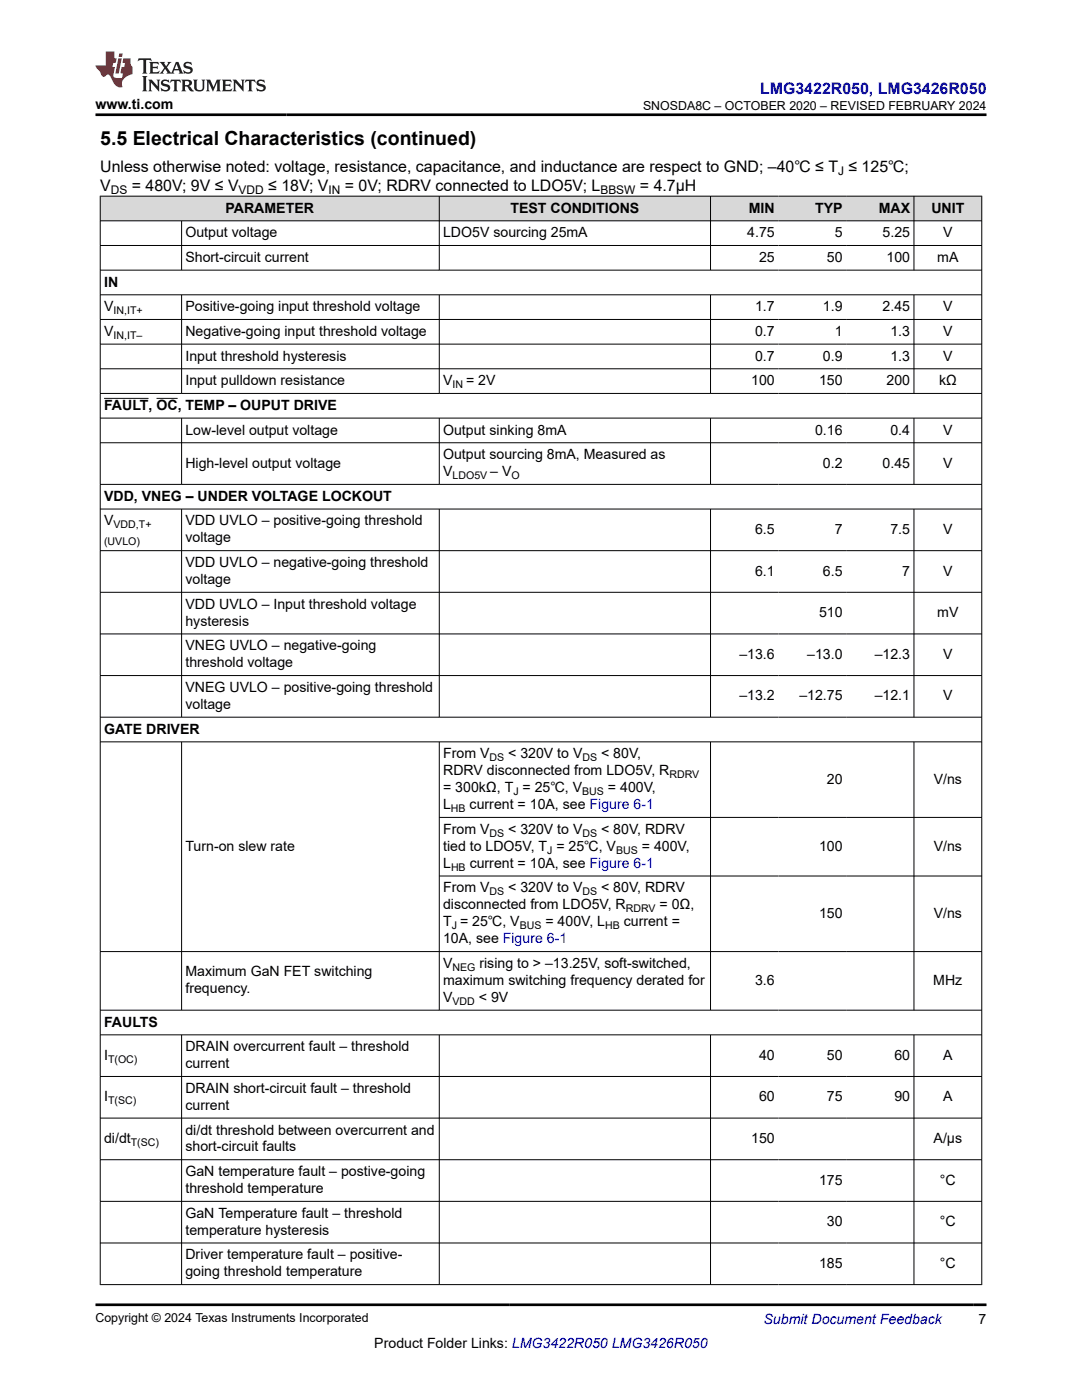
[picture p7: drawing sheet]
<svg xmlns="http://www.w3.org/2000/svg" width="216mm" height="279mm" viewBox="0 0 216 279" stroke-linecap="round" stroke-linejoin="round" font-family="sans-serif">
<defs><g id="words">
<text font-size="3.9" x="20" y="28.8">5.5 Electrical Characteristics (continued)</text>
<text font-size="3.2" fill="#00f" x="151.7" y="18.7">LMG3422R050, LMG3426R050</text>
<g font-size="3.2">
<text x="20" y="34.3">Unless otherwise noted: voltage, resistance, capacitance, and inductance are respect to GND; –40℃ ≤ T ≤ 125℃;</text>
<text x="20" y="38.1">V</text>
<text x="26.3" y="38.1">= 480V; 9V ≤ V</text>
<text x="53.5" y="38.1">≤ 18V; V</text>
<text x="68.8" y="38.1">= 0V; RDRV connected to LDO5V; L</text>
<text x="127.7" y="38.1">= 4.7µH</text>
</g>
<g font-size="2.8">
<text x="19.1" y="21.8">www.ti.com</text>
<text x="37" y="47.3">Output voltage</text>
<text x="45" y="42.4">PARAMETER</text>
<text x="88.4" y="47.3">LDO5V sourcing 25mA</text>
<text x="101.9" y="42.4">TEST CONDITIONS</text>
<text x="149.1" y="47.3">4.75</text>
<text x="149.4" y="42.4">MIN</text>
<text x="162.6" y="42.4">TYP</text>
<text x="166.6" y="47.3">5</text>
<text x="175.3" y="42.4">MAX</text>
<text x="176.1" y="47.3">5.25</text>
<text x="185.8" y="42.4">UNIT</text>
<text x="188.2" y="47.3">V</text>
<text x="37" y="52.3">Short-circuit current</text>
<text x="151.5" y="52.3">25</text>
<text x="165" y="52.3">50</text>
<text x="176.9" y="52.3">100</text>
<text x="187" y="52.3">mA</text>
<text x="20.8" y="57.2">IN</text>
<text x="20.8" y="62.1">V</text>
<text x="37" y="62.1">Positive-going input threshold voltage</text>
<text x="150.7" y="62.1">1.7</text>
<text x="164.2" y="62.1">1.9</text>
<text x="176.1" y="62.1">2.45</text>
<text x="188.2" y="62.1">V</text>
<text x="20.8" y="67">V</text>
<text x="37" y="67">Negative-going input threshold voltage</text>
<text x="37" y="72">Input threshold hysteresis</text>
<text x="150.7" y="67">0.7</text>
<text x="150.7" y="72">0.7</text>
<text x="164.2" y="72">0.9</text>
<text x="166.6" y="67">1</text>
<text x="177.7" y="67">1.3</text>
<text x="177.7" y="72">1.3</text>
<text x="188.2" y="67">V</text>
<text x="188.2" y="72">V</text>
<text x="37" y="76.9">Input pulldown resistance</text>
<text x="88.4" y="76.9">V</text>
<text x="93" y="76.9">= 2V</text>
<text x="149.9" y="76.9">100</text>
<text x="163.4" y="76.9">150</text>
<text x="176.9" y="76.9">200</text>
<text x="187.4" y="76.9">kΩ</text>
<text x="20.8" y="81.8">FAULT, OC, TEMP – OUPUT DRIVE</text>
<text x="37" y="86.7">Low-level output voltage</text>
<text x="88.4" y="86.7">Output sinking 8mA</text>
<text x="162.6" y="86.7">0.16</text>
<text x="177.7" y="86.7">0.4</text>
<text x="188.2" y="86.7">V</text>
<text x="37" y="93.3">High-level output voltage</text>
<text x="88.4" y="91.6">Output sourcing 8mA, Measured as</text>
<text x="88.4" y="95">V</text>
<text x="97.8" y="95">– V</text>
<text x="164.2" y="93.3">0.2</text>
<text x="176.1" y="93.3">0.45</text>
<text x="188.2" y="93.3">V</text>
<text x="20.8" y="99.9">VDD, VNEG – UNDER VOLTAGE LOCKOUT</text>
<text x="20.8" y="104.9">V</text>
<text x="37" y="104.9">VDD UVLO – positive-going threshold</text>
<text x="150.7" y="106.6">6.5</text>
<text x="166.6" y="106.6">7</text>
<text x="177.7" y="106.6">7.5</text>
<text x="188.2" y="106.6">V</text>
<text x="37" y="108.3">voltage</text>
<text x="37" y="113.2">VDD UVLO – negative-going threshold</text>
<text x="37" y="116.6">voltage</text>
<text x="150.7" y="114.9">6.1</text>
<text x="164.2" y="114.9">6.5</text>
<text x="180" y="114.9">7</text>
<text x="188.2" y="114.9">V</text>
<text x="37" y="121.5">VDD UVLO – Input threshold voltage</text>
<text x="37" y="124.9">hysteresis</text>
<text x="163.4" y="123.2">510</text>
<text x="187" y="123.2">mV</text>
<text x="37" y="129.8">VNEG UVLO – negative-going</text>
<text x="147.5" y="131.5">–13.6</text>
<text x="161.1" y="131.5">–13.0</text>
<text x="174.5" y="131.5">–12.3</text>
<text x="188.2" y="131.5">V</text>
<text x="37" y="133.2">threshold voltage</text>
<text x="37" y="138.1">VNEG UVLO – positive-going threshold</text>
<text x="37" y="141.5">voltage</text>
<text x="147.5" y="139.8">–13.2</text>
<text x="159.5" y="139.8">–12.75</text>
<text x="174.5" y="139.8">–12.1</text>
<text x="188.2" y="139.8">V</text>
<text x="20.8" y="146.4">GATE DRIVER</text>
<text x="88.4" y="151.3">From V</text>
<text x="88.4" y="154.7">RDRV disconnected from LDO5V, R</text>
<text x="101.4" y="151.3">&lt; 320V to V</text>
<text x="119.9" y="151.3">&lt; 80V,</text>
<text x="88.4" y="158.1">= 300kΩ, T = 25℃, V</text>
<text x="88.4" y="161.5">L</text>
<text x="93.7" y="161.5">current = 10A, see Figure 6-1</text>
<text x="121.3" y="158.1">= 400V,</text>
<text x="165" y="156.4">20</text>
<text x="186.3" y="156.4">V/ns</text>
<text x="88.4" y="166.4">From V</text>
<text x="101.4" y="166.4">&lt; 320V to V</text>
<text x="119.9" y="166.4">&lt; 80V, RDRV</text>
<text x="37" y="169.8">Turn-on slew rate</text>
<text x="88.4" y="169.8">tied to LDO5V, T = 25℃, V</text>
<text x="88.4" y="173.2">L</text>
<text x="93.7" y="173.2">current = 10A, see Figure 6-1</text>
<text x="128.1" y="169.8">= 400V,</text>
<text x="163.4" y="169.8">100</text>
<text x="186.3" y="169.8">V/ns</text>
<text x="88.4" y="178.1">From V</text>
<text x="101.4" y="178.1">&lt; 320V to V</text>
<text x="119.9" y="178.1">&lt; 80V, RDRV</text>
<text x="88.4" y="181.5">disconnected from LDO5V, R</text>
<text x="88.4" y="184.9">T = 25℃, V</text>
<text x="108.8" y="184.9">= 400V, L</text>
<text x="124.5" y="184.9">current =</text>
<text x="131.6" y="181.5">= 0Ω,</text>
<text x="163.4" y="183.2">150</text>
<text x="186.3" y="183.2">V/ns</text>
<text x="88.4" y="188.3">10A, see Figure 6-1</text>
<text x="37" y="194.9">Maximum GaN FET switching</text>
<text x="88.4" y="193.2">V</text>
<text x="88.4" y="196.6">maximum switching frequency derated for</text>
<text x="95.7" y="193.2">rising to &gt; –13.25V, soft-switched,</text>
<text x="150.7" y="196.6">3.6</text>
<text x="186.2" y="196.6">MHz</text>
<text x="37" y="198.3">frequency.</text>
<text x="88.4" y="200">V</text>
<text x="95.6" y="200">&lt; 9V</text>
<text x="20.8" y="204.9">FAULTS</text>
<text x="37" y="209.8">DRAIN overcurrent fault – threshold</text>
<text x="20.8" y="211.5">I</text>
<text x="37" y="213.2">current</text>
<text x="151.5" y="211.5">40</text>
<text x="165" y="211.5">50</text>
<text x="178.5" y="211.5">60</text>
<text x="188.2" y="211.5">A</text>
<text x="20.8" y="219.8">I</text>
<text x="37" y="218.1">DRAIN short-circuit fault – threshold</text>
<text x="37" y="221.5">current</text>
<text x="151.5" y="219.8">60</text>
<text x="165" y="219.8">75</text>
<text x="178.5" y="219.8">90</text>
<text x="188.2" y="219.8">A</text>
<text x="37" y="226.4">di/dt threshold between overcurrent and</text>
<text x="20.8" y="228.1">di/dt</text>
<text x="37" y="229.8">short-circuit faults</text>
<text x="149.9" y="228.1">150</text>
<text x="186.3" y="228.1">A/µs</text>
<text x="37" y="234.7">GaN temperature fault – postive-going</text>
<text x="37" y="238.1">threshold temperature</text>
<text x="163.4" y="236.4">175</text>
<text x="187.6" y="236.4">°C</text>
<text x="37" y="243">GaN Temperature fault – threshold</text>
<text x="165" y="244.7">30</text>
<text x="187.6" y="244.7">°C</text>
<text x="37" y="246.4">temperature hysteresis</text>
<text x="37" y="251.3">Driver temperature fault – positive-</text>
<text x="37" y="254.7">going threshold temperature</text>
<text x="163.4" y="253">185</text>
<text x="187.6" y="253">°C</text>
<text x="74.7" y="269">Product Folder Links: LMG3422R050 LMG3426R050</text>
<text x="195.3" y="264.2">7</text>
</g>
<text font-size="2.8" fill="#00f" x="152.4" y="264.2">Submit Document Feedback</text>
<g font-size="2.5">
<text x="128.3" y="21.9">SNOSDA8C – OCTOBER 2020 – REVISED FEBRUARY 2024</text>
<text x="19.1" y="263.9">Copyright © 2024 Texas Instruments Incorporated</text>
</g>
<g font-size="2.4">
<text x="167.2" y="34.9">J</text>
<text x="22.1" y="38.7">DS</text>
<text x="47.6" y="38.7">VDD</text>
<text x="65.6" y="38.7">IN</text>
<text x="119.8" y="38.7">BBSW</text>
</g>
<g font-size="2.1">
<text x="22.6" y="62.7">IN,IT+</text>
<text x="22.6" y="67.6">IN,IT–</text>
<text x="90.3" y="77.4">IN</text>
<text x="90.3" y="95.6">LDO5V</text>
<text x="102.1" y="95.6">O</text>
<text x="22.6" y="105.4">VDD,T+</text>
<text x="20.8" y="108.8">(UVLO)</text>
<text x="97.7" y="151.9">DS</text>
<text x="116.2" y="151.9">DS</text>
<text x="133.6" y="155.3">RDRV</text>
<text x="102.4" y="158.7">J</text>
<text x="116.2" y="158.7">BUS</text>
<text x="90" y="162.1">HB</text>
<text x="97.7" y="167">DS</text>
<text x="116.2" y="167">DS</text>
<text x="90" y="173.7">HB</text>
<text x="109.2" y="170.4">J</text>
<text x="122.9" y="170.4">BUS</text>
<text x="97.7" y="178.7">DS</text>
<text x="116.2" y="178.7">DS</text>
<text x="90.1" y="185.4">J</text>
<text x="103.7" y="185.4">BUS</text>
<text x="120.7" y="185.4">HB</text>
<text x="124.9" y="182.1">RDRV</text>
<text x="90.3" y="193.7">NEG</text>
<text x="90.3" y="200.5">VDD</text>
<text x="21.6" y="212.1">T(OC)</text>
<text x="21.6" y="220.4">T(SC)</text>
<text x="26.1" y="228.7">T(SC)</text>
</g>
</g></defs>
<g fill="#d8d8d8">
<path d="M20 39.1h175.9v5h-175.9z" fill-rule="evenodd"/>
<path d="M20.1 39.2h67.5v4.8h-67.5z" fill-rule="evenodd"/>
<path d="M87.7 39.2h54v4.8h-54z" fill-rule="evenodd"/>
<path d="M141.8 39.2h13.5v4.8h-13.5z" fill-rule="evenodd"/>
<path d="M155.3 39.2h13.5v4.8h-13.5z" fill-rule="evenodd"/>
<path d="M168.8 39.2h13.5v4.8h-13.5z" fill-rule="evenodd"/>
<path d="M182.4 39.2h13.4v4.8h-13.4z" fill-rule="evenodd"/>
</g>
<g fill="none" stroke="#000" stroke-width=".2">
<path d="M19.9 39.1h176.1M20 39.1v217.3M87.7 39.1v14.9M141.8 39.1v14.9M182.4 39.1v14.9M195.9 39.1v217.3M19.9 44.1h176.1M19.9 49h176.1M19.9 53.9h176.1M19.9 58.8h176.1M36.2 44.1v9.9M36.2 58.8v19.8"/>
<path d="M87.7 58.8v19.8M141.8 58.8v19.8M182.4 58.8v19.8M19.9 63.8h176.1M19.9 68.7h176.1M19.9 73.6h176.1M19.9 78.5h176.1M20.8 79.5h8.9M31.2 79.5h4.3M19.9 83.4h176.1M19.9 88.4h176.1M19.9 96.7h176.1"/>
<path d="M36.2 83.4v13.3M87.7 83.4v13.3M141.8 83.4v13.3M182.4 83.4v13.3M19.9 101.6h176.1M19.9 109.9h176.1M19.9 118.2h176.1M36.2 101.6v41.6M87.7 101.6v41.6M141.8 101.6v41.6M182.4 101.6v41.6M19.9 126.5h176.1"/>
<path d="M19.9 134.8h176.1M19.9 143.1h176.1M19.9 148.1h176.1M36.2 148.1v53.6M87.7 148.1v53.6M141.8 148.1v53.6M182.4 148.1v53.6M87.7 163.1h108.3M87.7 174.8h108.3M19.9 189.9h176.1M19.9 201.6h176.1M19.9 206.5h176.1"/>
<path d="M19.9 214.8h176.1M36.2 206.5v49.9M87.7 206.5v49.9M141.8 206.5v49.9M182.4 206.5v49.9M19.9 223.1h176.1M19.9 231.4h176.1M19.9 239.8h176.1M19.9 248.1h176.1M19.9 256.4h176.1"/>
</g>
<path d="M27.7 11.6l-.2 .6 .5-.2h.6v.1v2.2l-.2 .4h1l-.2-.4v-2.2v-.1h.5l.5 .2-.1-.6zM29.8 12.4l.2 .3v1.6l-.2 .4h1.9l.1-.6a1.08 1.08 0 0 1-1.3 .2v-.7h.6l.4 .2v-.7l-.4 .2h-.6v-.5l.2-.2a1 1 0 0 1 1 .3l-.1-.5zM31.8 12.4l1 1.1-1 1.2h.9l-.2-.2 .4-.8 .5 .8-.2 .2h1.6l-.2-.2 .1-.5h1l.1 .5-.1 .2h.9l-.2-.4-.8-1.9h-.5l-1 2.1-.8-1.1 .9-1h-.8l.2 .2-.5 .6-.3-.6 .1-.2zM35.2 12.8l.4 1h-.8zM36.8 12.5a.65 .65 0 0 0-.2 .7 .65 .65 0 0 0 .6 .5l.7 .1 .1 .3a.79 .79 0 0 1-.7 .4 .79 .79 0 0 1-.7-.5l.1 .7 .2-.1a.93 .93 0 0 0 1.1 0 .93 .93 0 0 0 .4-.9 1.46 1.46 0 0 0-1.2-.6l-.1-.3a1.09 1.09 0 0 1 1.2 .2l-.2-.6-.1 .1-.6-.2zM28.4 15.2l.2 .4v2.2l-.2 .4h1l-.2-.4v-2.2l.2-.4zM29.6 15.9l.2 .4v1.5l-.2 .4h.8l-.3-.4v-1.3l1.7 1.8v-2l.2-.4h-.8l.2 .2 .1 1.1-1.2-1.3zM32.3 16a.65 .65 0 0 0-.2 .8 .65 .65 0 0 0 .7 .4l.6 .2 .1 .2a.79 .79 0 0 1-.7 .4 .79 .79 0 0 1-.7-.5l.1 .7 .2-.1a.93 .93 0 0 0 1.1 .1 .93 .93 0 0 0 .4-1 1.46 1.46 0 0 0-1.2-.5l-.1-.4a1.09 1.09 0 0 1 1.2 .2l-.2-.6-.1 .1-.6-.1zM34.1 15.9l-.1 .6a.63 .63 0 0 1 .7-.3l.1 1.6-.3 .4h1l-.2-.4v-1.6a.66 .66 0 0 1 .8 .3l-.1-.6zM36.2 15.9l.2 .4v1.5l-.2 .4h.9l-.2-.2v-.7h.5l.1 .2a.79 .79 0 0 0 1.2 .6l-1-.9a.61 .61 0 0 0 .6-.6 .61 .61 0 0 0-.5-.7zM36.9 16.2h.2a.47 .47 0 0 1 .5 .1 .47 .47 0 0 1 .1 .5l-.2 .1-.6 .1zM38.5 15.9l.2 .2a2.27 2.27 0 0 0 .4 2 1.04 1.04 0 0 0 1.7-.7v-1.3l.2-.2h-.8l.2 .4v1.1a.6 .6 0 0 1-.6 .6 .6 .6 0 0 1-.6-.6v-1.1l.3-.4zM41.1 15.9l.2 .4v1.5l-.2 .4h.7l-.2-.4v-1.4l.9 1.9 .8-1.9v1.4l-.2 .4h1l-.3-.4v-1.5l.3-.4h-.8l-.7 1.5-.7-1.5zM44.3 15.9l.2 .4v1.5l-.2 .4h1.9l.1-.6a1.09 1.09 0 0 1-1.3 .2v-.7h.6l.4 .2v-.6l-.4 .2h-.6v-.6l.2-.1a1.01 1.01 0 0 1 1 .3l-.1-.6zM46.4 15.9l.3 .4v1.5l-.3 .4h.8l-.2-.4v-1.3l1.6 1.8v-2l.2-.4h-.7l.2 .2v1.1l-1.2-1.3zM49 15.9l-.1 .6a.63 .63 0 0 1 .8-.3v1.6l-.3 .4h1l-.2-.4v-1.6a.66 .66 0 0 1 .8 .3l-.1-.6zM51.4 16a.65 .65 0 0 0-.2 .8 .65 .65 0 0 0 .6 .4l.6 .2 .2 .2a.79 .79 0 0 1-.8 .4 .79 .79 0 0 1-.6-.5l.1 .7 .2-.1a.93 .93 0 0 0 1 .1 .93 .93 0 0 0 .5-1 1.46 1.46 0 0 0-1.3-.5l-.1-.4a1.09 1.09 0 0 1 1.3 .2l-.2-.6-.2 .1-.5-.1z" fill="#231f20"/>
<path d="M21.1 10.3v2.7h-2.1l.1 .4 .9 1a.95 .95 0 0 0 .9 .9 .59 .59 0 0 1 .6-.4 .59 .59 0 0 1 .5 .3l.4 .8a1.59 1.59 0 0 0 2.1 1.4 1.61 1.61 0 0 1 1-2.3l1-.3-.1-1.5a1.59 1.59 0 0 1-.4-1.7h-1.4l-.2 .9h.5l-.1 .9h-.5l-.2 .9v.3l.4 .1-.2 .9h-.6a.73 .73 0 0 1-1.1-.7l.3-1.5h-.5l.2-.9h.5l.2-.9h-.5v-1.3zM23.6 11.6l-.6 3.1h.7l.6-3.1zM23.8 10.7l-.1 .6h.7l.1-.6z" fill="#ed1c24"/>
<path d="M19.1 22.9h177.8M19.1 260.4h177.8" fill="none" stroke="#000" stroke-width=".53"/>
<use href="#words"/>
</svg>
